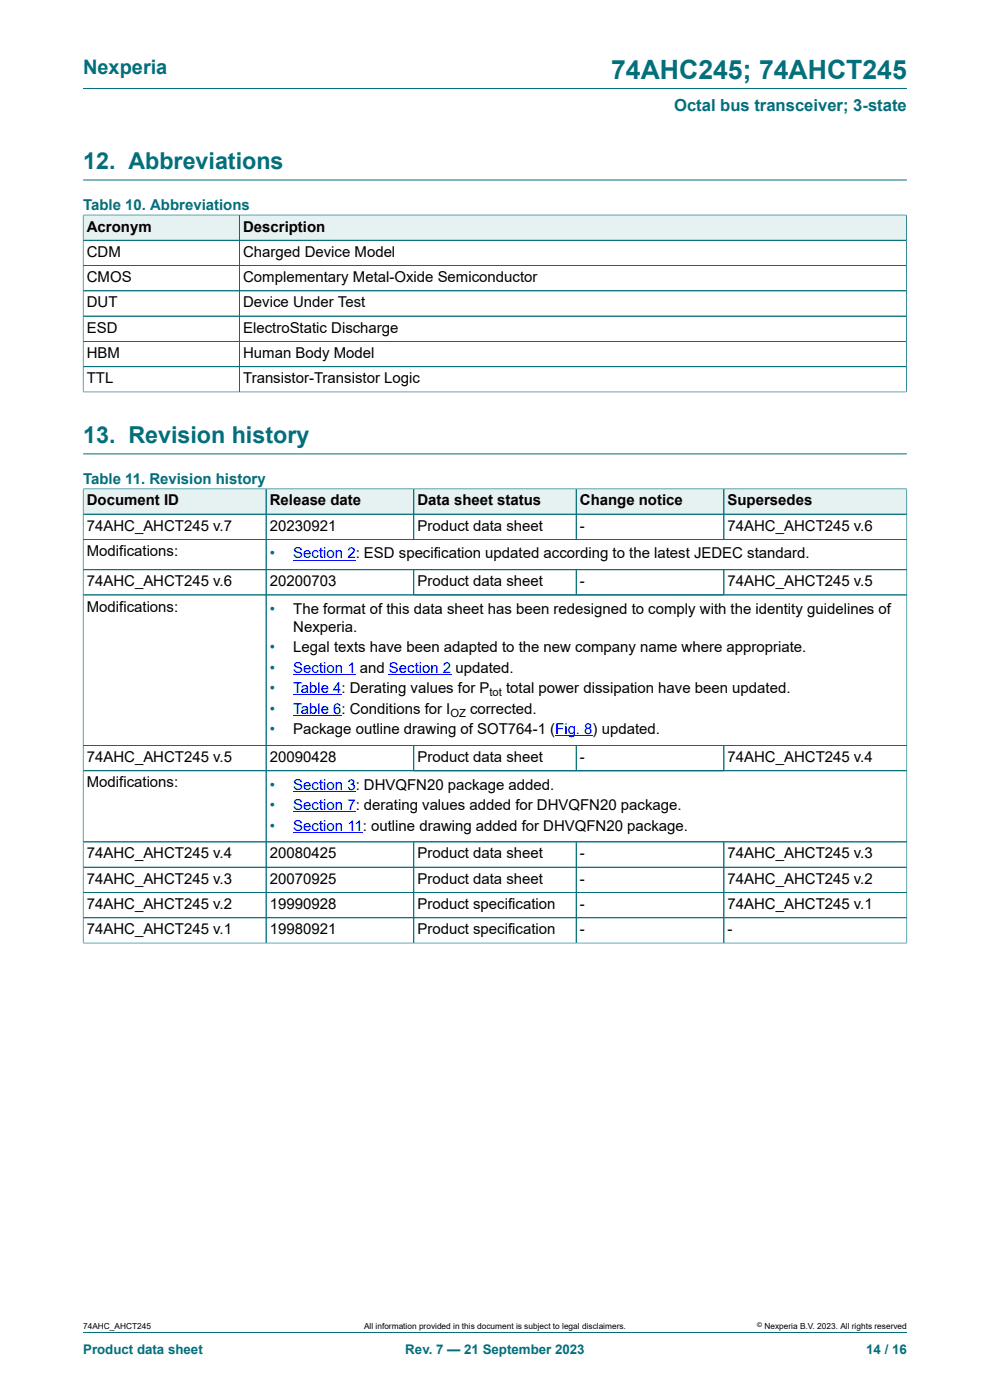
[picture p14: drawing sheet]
<svg xmlns="http://www.w3.org/2000/svg" width="210mm" height="297mm" viewBox="0 0 210 297" stroke-linecap="round" stroke-linejoin="round" font-family="sans-serif">
<defs><g id="words">
<text font-size="5.6" fill="#036f7b" x="129.6" y="16.8">74AHC245; 74AHCT245</text>
<g font-size="4.9" fill="#036f7b">
<text x="17.6" y="35.9">12. Abbreviations</text>
<text x="17.6" y="94">13. Revision history</text>
</g>
<text font-size="4.2" fill="#036f7b" x="17.6" y="15.6">Nexperia</text>
<text font-size="3.5" fill="#036f7b" x="143" y="23.7">Octal bus transceiver; 3-state</text>
<g font-size="3.2" fill="#036f7b">
<text x="17.6" y="44.5">Table 10. Abbreviations</text>
<text x="17.6" y="102.6">Table 11. Revision history</text>
<text x="57.2" y="118.5">•</text>
<text x="57.2" y="130.3">•</text>
<text x="57.2" y="138.4">•</text>
<text x="57.2" y="142.7">•</text>
<text x="57.2" y="147.1">•</text>
<text x="57.2" y="151.4">•</text>
<text x="57.2" y="155.8">•</text>
<text x="57.2" y="167.5">•</text>
<text x="57.2" y="171.9">•</text>
<text x="57.2" y="176.2">•</text>
</g>
<g font-size="3.2">
<text x="18.4" y="49.1">Acronym</text>
<text x="51.6" y="49.1">Description</text>
<text x="18.4" y="54.5">CDM</text>
<text x="18.4" y="59.8">CMOS</text>
<text x="51.6" y="54.5">Charged Device Model</text>
<text x="51.6" y="59.8">Complementary Metal-Oxide Semiconductor</text>
<text x="18.4" y="65.2">DUT</text>
<text x="51.6" y="65.2">Device Under Test</text>
<text x="18.4" y="70.6">ESD</text>
<text x="51.6" y="70.6">ElectroStatic Discharge</text>
<text x="18.4" y="75.9">HBM</text>
<text x="51.6" y="75.9">Human Body Model</text>
<text x="18.4" y="81.3">TTL</text>
<text x="51.6" y="81.3">Transistor-Transistor Logic</text>
<text x="18.4" y="107.2">Document ID</text>
<text x="57.2" y="107.2">Release date</text>
<text x="88.5" y="107.2">Data sheet status</text>
<text x="123" y="107.2">Change notice</text>
<text x="154.3" y="107.2">Supersedes</text>
<text x="18.4" y="112.6">74AHC_AHCT245 v.7</text>
<text x="57.2" y="112.6">20230921</text>
<text x="88.5" y="112.6">Product data sheet</text>
<text x="123" y="112.6">-</text>
<text x="154.3" y="112.6">74AHC_AHCT245 v.6</text>
<text x="18.4" y="117.9">Modifications:</text>
<text x="18.4" y="124.4">74AHC_AHCT245 v.6</text>
<text x="57.2" y="124.4">20200703</text>
<text x="88.5" y="124.4">Product data sheet</text>
<text x="123" y="124.4">-</text>
<text x="154.3" y="124.4">74AHC_AHCT245 v.5</text>
<text x="18.4" y="129.7">Modifications:</text>
<text x="62.2" y="130.3">The format of this data sheet has been redesigned to comply with the identity guidelines of</text>
<text x="62.2" y="134.1">Nexperia.</text>
<text x="62.2" y="138.4">Legal texts have been adapted to the new company name where appropriate.</text>
<text x="107.4" y="147.1">total power dissipation have been updated.</text>
<text x="62.2" y="155.8">Package outline drawing of SOT764-1 (Fig. 8) updated.</text>
<text x="99.7" y="151.4">corrected.</text>
<text x="18.4" y="161.7">74AHC_AHCT245 v.5</text>
<text x="57.2" y="161.7">20090428</text>
<text x="88.5" y="161.7">Product data sheet</text>
<text x="123" y="161.7">-</text>
<text x="154.3" y="161.7">74AHC_AHCT245 v.4</text>
<text x="18.4" y="167">Modifications:</text>
<text x="18.4" y="182.1">74AHC_AHCT245 v.4</text>
<text x="57.2" y="182.1">20080425</text>
<text x="88.5" y="182.1">Product data sheet</text>
<text x="123" y="182.1">-</text>
<text x="154.3" y="182.1">74AHC_AHCT245 v.3</text>
<text x="18.4" y="187.5">74AHC_AHCT245 v.3</text>
<text x="57.2" y="187.5">20070925</text>
<text x="88.5" y="187.5">Product data sheet</text>
<text x="123" y="187.5">-</text>
<text x="154.3" y="187.5">74AHC_AHCT245 v.2</text>
<text x="18.4" y="192.8">74AHC_AHCT245 v.2</text>
<text x="57.2" y="192.8">19990928</text>
<text x="88.5" y="192.8">Product specification</text>
<text x="123" y="192.8">-</text>
<text x="154.3" y="192.8">74AHC_AHCT245 v.1</text>
<text x="18.4" y="198.2">74AHC_AHCT245 v.1</text>
<text x="57.2" y="198.2">19980921</text>
<text x="88.5" y="198.2">Product specification</text>
<text x="123" y="198.2">-</text>
<text x="154.3" y="198.2">-</text>
</g>
<g font-size="3.2" fill="#00f">
<text x="62.2" y="118.5">Section 2: ESD specification updated according to the latest JEDEC standard.</text>
<text x="62.2" y="142.7">Section 1 and Section 2 updated.</text>
<text x="62.2" y="147.1">Table 4: Derating values for P</text>
<text x="62.2" y="151.4">Table 6: Conditions for I</text>
<text x="62.2" y="167.5">Section 3: DHVQFN20 package added.</text>
<text x="62.2" y="171.9">Section 7: derating values added for DHVQFN20 package.</text>
<text x="62.2" y="176.2">Section 11: outline drawing added for DHVQFN20 package.</text>
</g>
<g font-size="2.8" fill="#036f7b">
<text x="17.6" y="287.2">Product data sheet</text>
<text x="86" y="287.2">Rev. 7 — 21 September 2023</text>
<text x="183.7" y="287.2">14 / 16</text>
</g>
<g font-size="2.4">
<text x="103.8" y="147.7">tot</text>
<text x="95.5" y="152">OZ</text>
</g>
<g font-size="1.8">
<text x="17.6" y="282">74AHC_AHCT245</text>
<text x="77.2" y="282">All information provided in this document is subject to legal disclaimers.</text>
<text x="162.2" y="282">Nexperia B.V. 2023. All rights reserved</text>
</g>
<text font-size="1.4" x="160.6" y="281.6">©</text>
</g></defs>
<path d="M17.6 18.8h174.8M17.6 38.2h174.8" fill="none" stroke="#036f7b" stroke-width=".21"/>
<path d="M17.7 45.7h33v5.2h-33z" fill="#e6f1f2"/>
<path d="M17.6 45.5v5.5h33.2v-5.4h-33.2" fill="none" stroke="#036f7b" stroke-width=".21"/>
<path d="M50.9 45.7h141.3v5.2h-141.3z" fill="#e6f1f2"/>
<path d="M17.6 51h174.7M17.6 56.3h174.7M17.6 45.7v37.5M17.7 45.6h174.6M50.8 45.6v37.5M192.3 45.5v37.7M17.6 61.7h174.7M17.6 67.1h174.7M17.6 72.4h174.7M17.6 77.8h174.7M17.6 83.1h174.7M17.6 96.3h174.8" fill="none" stroke="#036f7b" stroke-width=".21"/>
<path d="M17.7 103.8h38.7v5.2h-38.7z" fill="#e6f1f2"/>
<path d="M17.6 103.6v5.5h38.8v-5.4h-38.8" fill="none" stroke="#036f7b" stroke-width=".21"/>
<path d="M56.5 103.8h31.2v5.2h-31.2z" fill="#e6f1f2"/>
<path d="M56.4 103.7h31.4v5.4h-31.4z" fill="none" stroke="#036f7b" stroke-width=".21"/>
<path d="M87.8 103.8h34.4v5.2h-34.4z" fill="#e6f1f2"/>
<path d="M87.8 103.7h34.4v5.4h-34.4z" fill="none" stroke="#036f7b" stroke-width=".21"/>
<path d="M122.3 103.8h31.2v5.2h-31.2z" fill="#e6f1f2"/>
<path d="M122.2 103.7h31.4v5.4h-31.4z" fill="none" stroke="#036f7b" stroke-width=".21"/>
<path d="M153.6 103.8h38.7v5.2h-38.7z" fill="#e6f1f2"/>
<path d="M17.6 114.4h174.8M56.4 109.1v11.8M87.8 109.1v5.3M122.2 109.1v5.3M192.4 103.6v17.3h-174.8v-11.8h174.8M192.4 103.7h-38.8v10.7" fill="none" stroke="#036f7b" stroke-width=".21"/>
<path d="M62.2 118.8h11.5" fill="none" stroke="#00f" stroke-width=".21"/>
<path d="M73.7 118.8h1.7z" fill="#00f"/>
<path d="M17.6 120.9h174.8v37.3h-174.8zM56.4 120.9v37.3M87.8 120.9v5.3M122.2 120.9v5.3M153.6 120.9v5.3M192.4 126.2h-174.8" fill="none" stroke="#036f7b" stroke-width=".21"/>
<path d="M62.2 143.1h11.5" fill="none" stroke="#00f" stroke-width=".21"/>
<path d="M73.7 143l1.7 .1z" fill="#00f"/>
<path d="M82.5 143.1h11.5" fill="none" stroke="#00f" stroke-width=".21"/>
<path d="M94 143l1.7 .1z" fill="#00f"/>
<path d="M62.2 147.4h10.3M62.2 151.8h10.3M117.8 156.1h7.9M62.2 167.9h11.5" fill="none" stroke="#00f" stroke-width=".21"/>
<path d="M17.6 158.2h174.8v20.4h-174.8zM56.4 158.2v20.4M87.8 158.2v5.3M122.2 158.2v5.3M153.6 158.2v5.3M17.6 163.5h174.8" fill="none" stroke="#036f7b" stroke-width=".21"/>
<path d="M73.7 167.8l1.7 .1z" fill="#00f"/>
<path d="M62.2 172.2h11.5" fill="none" stroke="#00f" stroke-width=".21"/>
<path d="M73.7 172.2l1.7 .1z" fill="#00f"/>
<path d="M62.2 176.6h14.8" fill="none" stroke="#00f" stroke-width=".21"/>
<g fill="none" stroke="#036f7b" stroke-width=".21">
<path d="M17.6 103.8v96.3M17.7 103.7h174.6M17.7 109.1h174.6M56.4 103.8v96.3M87.8 103.8v10.6M122.2 103.8v10.6M153.6 103.8v10.6M192.3 114.4h-174.6M192.4 103.8v96.3M17.7 120.9h174.6M87.8 120.9v5.3M122.2 120.9v5.3"/>
<path d="M153.6 120.9v5.3M192.3 126.2h-174.6M87.8 158.2v5.2M122.2 158.2v5.2M153.6 158.2v5.2M192.3 158.2h-174.6M17.6 178.6h174.8M17.7 163.5h174.6M87.8 178.6v21.5M122.2 178.6v21.5M153.6 178.6v21.5M17.6 184h174.8"/>
<path d="M192.4 189.3h-174.8M192.4 194.7h-174.8M17.6 200.1h174.8M17.6 282.6h174.8"/>
</g>
<use href="#words"/>
</svg>
